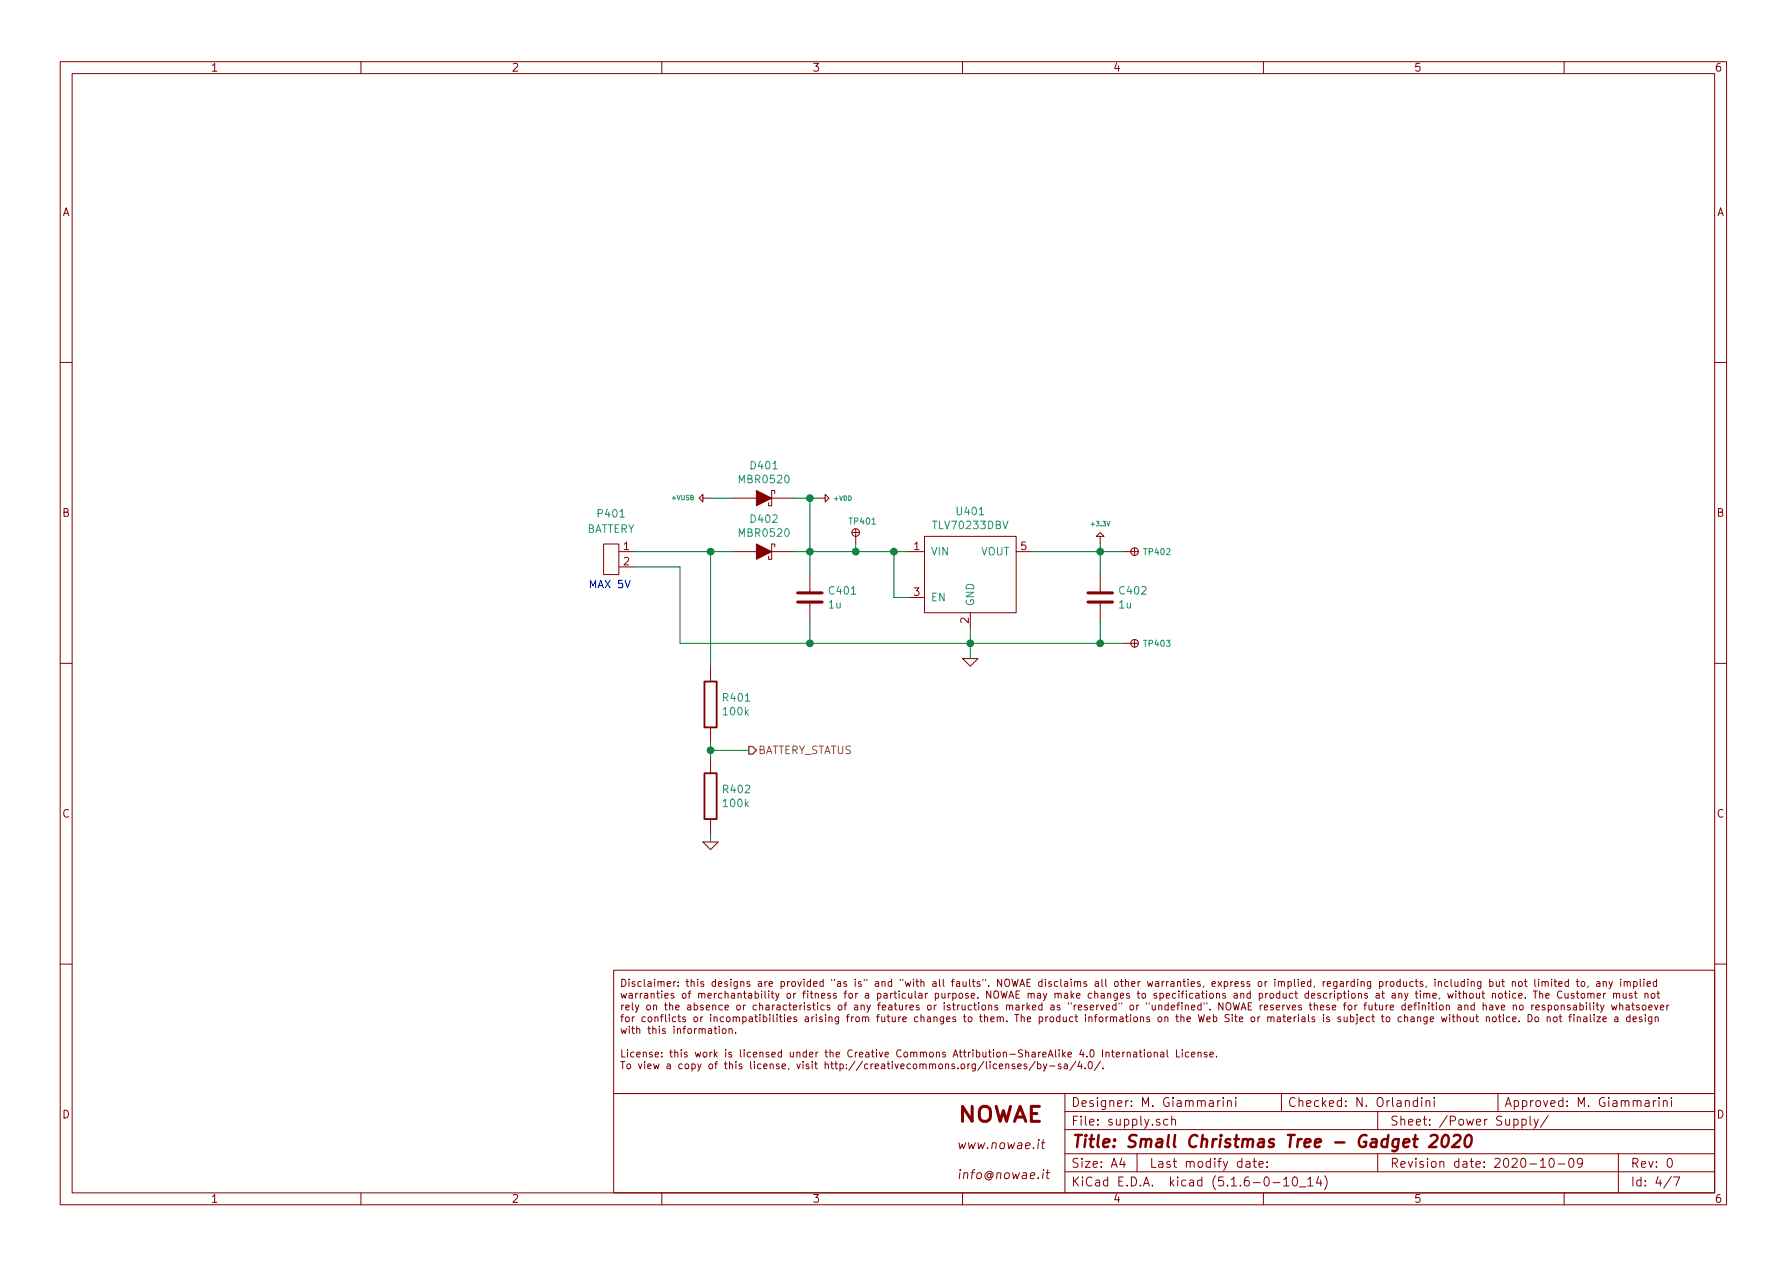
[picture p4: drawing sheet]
<svg xmlns="http://www.w3.org/2000/svg" width="297mm" height="210mm" viewBox="0 0 297 210" stroke-linecap="round" stroke-linejoin="round" font-family="sans-serif">
<defs><g id="words">
<text font-size="3.5" fill="#840000" x="159" y="186.5">NOWAE</text>
<text font-size="2.8" fill="#840000" x="178" y="190.7">Title: Small Christmas Tree - Gadget 2020</text>
<g font-size="2.1" fill="#840000">
<text x="178" y="184">Designer: M. Giammarini</text>
<text x="214" y="184">Checked: N. Orlandini</text>
<text x="250" y="184">Approved: M. Giammarini</text>
<text x="159" y="191">www.nowae.it</text>
<text x="178" y="187.1">File: supply.sch</text>
<text x="231" y="187.1">Sheet: /Power Supply/</text>
<text x="159" y="196">info@nowae.it</text>
<text x="178" y="197.2">KiCad E.D.A. kicad (5.1.6-0-10_14)</text>
<text x="178" y="194.1">Size: A4</text>
<text x="191" y="194.1">Last modify date:</text>
<text x="231" y="194.1">Revision date: 2020-10-09</text>
<text x="271" y="194.1">Rev: 0</text>
<text x="271" y="197.2">Id: 4/7</text>
</g>
<g font-size="1.8" fill="#840000">
<text x="35" y="11.9">1</text>
<text x="85" y="11.9">2</text>
<text x="135" y="11.9">3</text>
<text x="185" y="11.9">4</text>
<text x="235" y="11.9">5</text>
<text x="285" y="11.9">6</text>
<text x="10.4" y="35.9">A</text>
<text x="285.4" y="35.9">A</text>
<text x="10.4" y="85.9">B</text>
<text x="285.4" y="85.9">B</text>
<text x="103.7" y="91.4">1</text>
<text x="103.7" y="94">2</text>
<text x="151.9" y="91.4">1</text>
<text x="169.7" y="91.4">5</text>
<text x="151.9" y="99.1">3</text>
<text x="161" y="103.6" transform="rotate(-90 161 103.6)">2</text>
<text x="10.4" y="135.9">C</text>
<text x="285.4" y="135.9">C</text>
<text x="10.4" y="185.9">D</text>
<text x="285.4" y="185.9">D</text>
<text x="35" y="199.9">1</text>
<text x="85" y="199.9">2</text>
<text x="135" y="199.9">3</text>
<text x="185" y="199.9">4</text>
<text x="235" y="199.9">5</text>
<text x="285" y="199.9">6</text>
</g>
<g font-size="1.8" fill="#008484">
<text x="123" y="80.3">MBR0520</text>
<text x="124.9" y="78">D401</text>
<text x="97.4" y="88.6">BATTERY</text>
<text x="99.5" y="86">P401</text>
<text x="123" y="89.2">MBR0520</text>
<text x="124.9" y="86.9">D402</text>
<text x="155.3" y="88">TLV70233DBV</text>
<text x="159.2" y="85.6">U401</text>
<text x="154.7" y="92.3">VIN</text>
<text x="163" y="92.3">VOUT</text>
<text x="137.8" y="101.1">1u</text>
<text x="137.9" y="98.8">C401</text>
<text x="154.7" y="99.9">EN</text>
<text x="161.9" y="100.8" transform="rotate(-90 161.9 100.8)">GND</text>
<text x="186" y="101.1">1u</text>
<text x="186.2" y="98.8">C402</text>
<text x="120.3" y="116.6">R401</text>
<text x="120.3" y="118.9">100k</text>
<text x="120.3" y="131.8">R402</text>
<text x="120.3" y="134.2">100k</text>
</g>
<text font-size="1.8" fill="#0000c2" x="97.8" y="97.8">MAX 5V</text>
<text font-size="1.8" fill="#848400" x="126" y="125.3">BATTERY_STATUS</text>
<g font-size="1.4" fill="#008484">
<text x="141.3" y="87.2">TP401</text>
<text x="190.3" y="92.2">TP402</text>
<text x="190.3" y="107.5">TP403</text>
</g>
<g font-size="1.1" fill="#008484">
<text x="111.7" y="83.1">+VUSB</text>
<text x="138.7" y="83.2">+VDD</text>
<text x="181.5" y="87.5">+3.3V</text>
</g>
</g></defs>
<g fill="none" stroke="#840000" stroke-width=".17">
<path d="M10 10.3h277v189.9h-277zM12 12.2h273v186.1h-273zM60 10.3v1.9M110 10.3v1.9M160 10.3v1.9M210 10.3v1.9M260 10.3v1.9M10 60.2h2M285 60.2h2M100.3 90.4h2.6v5.1h-2.6zM102.9 91.7h2.5M102.9 94.2h2.5"/>
<path d="M116.2 82.8l.6-.6v1.2zM116.8 82.8h1.3M121.9 91.7h3.8M121.9 82.8h3.8M128.3 91.7h3.8M128.3 82.8h3.8M128.8 90.9v-.5h-.5v2.6h-.5v-.5M128.8 82v-.5h-.5v2.6h-.5v-.5M134.6 95.5v3.2M134.6 99.9v3.2M135.9 82.8h1.3M137.2 82.2l.6 .6-.6 .6z"/>
<path d="M141.6 88.5h1.3M142.2 87.9v2.5M151.1 91.7h2.6M151.1 99.3h2.6M153.7 89.1h15.2v12.7h-15.2zM168.9 91.7h2.5M182.9 88.5l.6 .6h-1.3zM182.9 89.1v1.3M182.9 95.5v3.2M182.9 99.9v3.2M186.7 91.7h2.5M188.6 91.1v1.2"/>
<path d="M10 110.3h2M118.1 110.7v2.6M160 109.5h2.6l-1.3 1.2zM161.3 101.8v2.6M186.7 106.9h2.5M188.6 106.3v1.3M285 110.3h2M116.8 139.9h2.6l-1.3 1.3zM118.1 120.9v2.5M118.1 126v2.5M118.1 136.1v2.6M10 160.2h2"/>
<path d="M102 161.3h183v20.5h-183zM103.2 169h.4M103.2 176.4h.7M103.2 165.1l.3 .8 .2-.6 .2 .6 .2-.8M103.2 171l.3 .8 .2-.6 .2 .6 .2-.8M103.4 162.8a.6 .6 0 0 1 .6 .6 .6 .6 0 0 1-.6 .6zM103.4 174.5v1.2h.5M103.4 167.1v.8M103.5 176.4v1.2M103.6 168.6l-.2 .2v1M103.7 167.1l-.3 .2M104 167.5l.6-.1-.1-.3h-.3l-.2 .1 .1 .6h.4"/>
<path d="M104 169.1l.2-.1 .3 .1 .1 .5-.1 .2h-.3l-.2-.2zM104.3 174.5v.1M104.3 176.9l.3-.1 .2 .3v.3l-.2 .2h-.3l-.1-.2v-.3zM104.3 174.9v.8M104.5 162.8v.1M104.5 163.1v.9M104.6 165.2h.5v.7M104.6 170.6v.1M104.6 171v.8M105 171h.5M105.1 165.4h-.4l-.2 .2 .2 .3h.4M105.1 166.7v1l.2 .2"/>
<path d="M105.1 169v.8M105.2 170.6v1l.3 .2M105.4 174.9h-.3l-.3 .2 .1 .5h.5M105.5 169l-.4 .2M105.5 163.2a.26 .26 0 0 0-.3-.1 .26 .26 0 0 0-.1 .3l.5 .3-.2 .3-.3-.1M105.6 167.1l.3 .8M105.7 165.1v.8M105.8 171.1l.2-.1h.3v.8M105.8 175.3l.6-.1-.2-.3h-.3l-.1 .6 .2 .2 .3-.1M105.8 170.6v1.2M106 165.1l-.3 .2M106.1 176.8l.3 .8 .3-.8"/>
<path d="M106.2 167.1l-.4 1-.2 .1M106.4 165.1v.8M106.6 163.2l-.4-.1-.2 .3 .1 .5h.5M106.8 165.1l-.4 .2M106.9 175l.2-.1h.3v.8M106.9 174.9v.8M107.1 162.8v1l.2 .2M107.2 165.2h.4l.1 .7M107.2 176.4v.1M107.2 176.8v.8M107.3 169.1l-.4-.1-.2 .2 .1 .6h.5M107.5 167.2l.4-.1 .2 .2-.1 .5-.3 .1-.2-.2z"/>
<path d="M107.7 165.4h-.4l-.2 .2 .2 .3h.4M107.7 177.2l.5-.1v-.2l-.4-.1-.1 .2v.6h.5M107.7 171h.4M107.7 163.2h.5v.8M107.8 169.1l.3-.1 .3 .2-.2 .6h-.3l-.1-.1zM107.8 170.6v1l.3 .2M108.2 163.4l-.5 .1v.2v.2h.5M108.2 165.2l.2-.1 .3 .1v.7M108.2 165.1v.8M108.4 174.9a.26 .26 0 0 0-.3 0 .26 .26 0 0 0-.2 .2l.6 .4-.2 .2-.4-.1M108.5 171.1l.2-.1h.3v.8M108.5 170.6v1.2"/>
<path d="M108.6 167.2l.1-.1a.27 .27 0 0 1 .4 .1v.7M108.6 176.8l.3 .8 .2-.5 .2 .5 .3-.8M108.6 167.1v.8M108.8 162.8v.1M108.8 163.1v.9M108.9 169.1a.27 .27 0 0 1 .5 .1v.6M108.9 169v.8M108.9 175.3l.6-.1-.2-.3h-.3l-.1 .6 .2 .2 .3-.1M109.1 165.1h.5M109.3 164.7v1l.3 .2M109.4 163.3v-.1a.27 .27 0 0 1 .5 .1v.7M109.4 163.1v.9"/>
<path d="M109.6 170.6v.1M109.6 171v.8M109.8 169h.4M109.9 163.3l.2-.2 .2 .1 .1 .8M110 164.7v.1M110 175.6v.1M110 174.9v.2M110 165.1v.8M110.2 168.6l-.3 .2v1M110.4 167.1h.5M110.5 165.5l.6-.1-.1-.2-.3-.1-.2 .2 .1 .6h.4M110.6 171a.26 .26 0 0 0-.3 0 .26 .26 0 0 0-.2 .2l.5 .3-.2 .3-.3-.1"/>
<path d="M110.6 166.7v1l.3 .2M110.6 168.6v1l.2 .2M110.9 163.5l.6-.1-.1-.2-.3-.1-.2 .2 .1 .6h.4M110.9 176.9l.4-.1 .1 .2v.6M111.3 168.6v.1M111.3 169v.8M111.3 167.2l.1-.1a.27 .27 0 0 1 .4 .1v.7M111.3 166.7v1.2M111.3 174.9h.5M111.4 177.1l-.4 .1-.2 .2 .2 .2h.4M111.5 174.5v1l.3 .2M112 165.2a.26 .26 0 0 0-.3-.1 .26 .26 0 0 0-.2 .2l.5 .4-.1 .2h-.4"/>
<path d="M112 163.1v.9M112 170.6v.1M112 171v.8M112.2 175l.1-.1h.3l.1 .8M112.2 174.5v1.2M112.3 163.1l-.3 .3M112.3 167.5l.6-.1-.2-.3h-.2l-.2 .1v.5l.2 .2 .3-.1M112.3 169.1l-.3-.1-.2 .2 .1 .6h.4M112.6 171.1l.4-.1 .1 .1v.7M112.6 171v.8M112.7 169h.4M112.7 163.8v.2"/>
<path d="M112.7 163.2v.1M112.8 168.6v1l.3 .2M113.2 174.5v.1M113.2 174.9v.8M113.4 176.9l-.3-.1-.3 .3 .2 .5h.4M113.5 165.2l.1-.1 .4 .1v.5l-.1 .2h-.4l-.1-.2zM113.5 171h.5M113.9 169.1l-.3-.1-.1 .2v.2l.4 .1v.3h-.4M113.9 177l.2-.2 .3 .2 .1 .4-.1 .2h-.4l-.1-.2zM114 170.6l-.3 .1v1.1M114 163.1h.5M114.2 162.8v1l.3 .2"/>
<path d="M114.2 174.9h-.3l-.2 .2 .1 .1 .4 .1v.3h-.5M114.3 167.1h.5v.8M114.4 171.1l.2-.1 .3 .1v.4l-.1 .2h-.4l-.1-.2zM114.4 165.1h.4M114.8 164.7l-.2 .2v1M114.8 167.4h-.4l-.2 .2 .2 .3 .4-.1M114.9 163.3v-.1a.27 .27 0 0 1 .5 .1v.7M114.9 162.8v1.2M115 176.9l.3-.1 .3 .3-.2 .5h-.4M115 176.8v1.2M115.4 167.1h.3l.3 .2-.2 .5h-.4M115.4 169.1l.3-.1 .3 .2-.2 .6h-.4l-.1-.2z"/>
<path d="M115.4 166.7v1.2M115.4 171v.8M115.6 174.9l.2 .8 .2-.6 .3 .6 .2-.8M115.8 171l-.4 .2M116 162.8v.1M116 163.1v.9M116 176.8l.3 .8M116.1 165.2l.2-.1 .3 .1v.7M116.1 165.1v.8M116.2 171.1l.3-.1 .2 .1v.7M116.2 171v.8M116.5 169v.8"/>
<path d="M116.5 176.8l-.4 1.1-.1 .1M116.6 165.3l.2-.2 .3 .1 .1 .7M116.7 171.1l.2-.1h.3v.8M116.8 169l-.3 .2M116.9 167.1h-.3l-.2 .1 .1 .2 .4 .1v.3h-.5M116.9 163.2l-.3-.1-.1 .2v.2l.4 .1v.3h-.4M116.9 175l.2-.1 .3 .1 .1 .5-.1 .1h-.4l-.1-.1zM117.4 167.5l.6-.1-.1-.3h-.3l-.2 .1v.6h.5M117.7 165.5l.5-.1v-.2l-.4-.1-.1 .2v.6h.5M117.8 171h.4l.1 .8M117.9 177l.2-.2 .3 .2 .1 .4-.1 .2h-.4l-.2-.2zM118 174.9v.8"/>
<path d="M118.1 168.6v.1M118.1 169v.8M118.3 171.3l-.5 .1-.1 .1 .1 .2h.5M118.4 174.9l-.4 .2M118.5 167.2v-.1a.27 .27 0 0 1 .5 .1v.7M118.5 167.1v.8M118.7 169.1a.27 .27 0 0 1 .5 .1v.6M118.7 169v.8M118.7 171h.5M118.7 165.1v.8M118.7 174.5v1.2M118.8 176.8h.5"/>
<path d="M118.9 170.6v1l.3 .2M118.9 175.2l.3 .5M118.9 163.2l-.3-.1-.2 .3 .1 .5h.4M118.9 162.8v1.2M119.1 165.1l-.4 .2M119.2 174.9l-.5 .4M119.3 176.4l-.3 .2v1M119.4 163.5l.6-.1-.2-.3-.3 .1-.1 .6 .2 .2 .3-.1M119.6 170.6v.1M119.6 171v.8M120 165.2l-.3-.1-.3 .2 .2 .6h.4M120.1 167.1h-.4l-.2 .2 .1 .5h.5"/>
<path d="M120.2 171h.2l.2 .1 .1 .4-.1 .2-.3 .1-.2-.2v-.4zM120.3 169.1l-.4-.1-.2 .2 .1 .6h.5M120.4 176.8h.5M120.5 165.2l.2-.1 .3 .1v.7M120.5 167.5l.6-.1-.1-.3h-.3l-.2 .1 .1 .6h.4M120.5 164.7v1.2M120.6 176.4v1.1l.3 .1M120.6 174.5v.1M120.6 174.9v.8M120.8 169.1l.2-.1 .3 .1 .1 .5-.1 .2h-.4l-.1-.2zM120.9 163.2l-.3-.1-.2 .2 .1 .2 .4 .1v.3h-.5M121.2 171.1l.2-.1h.2l.1 .8"/>
<path d="M121.2 171v.8M121.3 177l.1-.2 .3 .1 .1 .7M121.3 176.4v1.2M121.5 162.8v.1M121.5 163.1v.9M121.6 165.2h.4l.1 .7M121.6 174.9h-.3l-.2 .2 .1 .1 .4 .1v.3h-.5M121.9 169.1l.1-.1 .3 .1 .1 .7M121.9 169v.8M122.1 165.4l-.5 .1-.1 .1 .1 .3h.5M122.3 171.6v.2M122.3 176.4v.1"/>
<path d="M122.3 176.8v.8M122.4 169.2l.2-.2 .2 .1 .1 .7M122.5 167.2l.2-.1 .3 .1 .1 .4-.1 .2h-.4l-.1-.2zM122.6 163.1l-.1 1.1-.5 .1M122.6 163.2l-.4-.1-.2 .3 .1 .5h.5M122.7 165.2l.1-.1 .3 .1 .1 .7M122.7 165.1v.8M123.1 174.5v1l.1 .2M123.1 163.3l.4-.2 .1 .2v.7M123.1 163.1v.9M123.3 176.9l-.3-.1-.2 .2 .1 .2 .4 .1v.3h-.5M123.5 169.1l.3-.1 .2 .2-.1 .6h-.4"/>
<path d="M123.5 169v1.2M123.6 165.1h.4M123.6 167.1v.8M123.7 174.5v.1M123.7 174.9v.8M123.7 164.7v1l.3 .2M123.9 167.1l-.3 .2M124.4 165.2h.5v.7M124.6 169.1l.3-.1 .2 .2v.6M124.6 163.2a.26 .26 0 0 0-.3-.1 .26 .26 0 0 0-.1 .3l.5 .3-.2 .3-.3-.1M124.8 174.9h-.4l-.2 .2 .1 .5h.5M124.8 176.4v1.1l.1 .1"/>
<path d="M124.9 165.4l-.5 .1v.1v.3h.5M125.1 169.3l-.4 .1-.2 .1 .2 .3h.4M125.2 175.3l.6-.1v-.3h-.4l-.2 .2 .1 .5h.5M125.4 176.4v.1M125.4 176.8v.8M125.5 169h.4M125.5 165.2l.4-.1 .2 .2-.1 .6h-.5M125.5 164.7v1.2M125.6 168.6v1l.3 .2M125.8 167.1h-.4l-.2 .2 .1 .5h.5M126.1 163.2h.4l.1 .8M126.3 167.2l.1-.1h.3l.1 .8"/>
<path d="M126.3 166.7v1.2M126.3 168.6v.1M126.3 175l.1-.1a.27 .27 0 0 1 .4 .2v.6M126.3 169v.8M126.3 174.9v.8M126.5 176.9l-.4-.1-.2 .3 .1 .5h.5M126.6 163.4l-.4 .1-.2 .2 .2 .3 .4-.1M126.6 164.7v.1M126.6 165.1v.8M126.9 169.1l.3-.1 .3 .2-.2 .6h-.4M126.9 168.6v1.2M126.9 177.2l.6-.1v-.2l-.4-.1-.2 .2 .1 .6h.5"/>
<path d="M127.2 164.7v1l.1 .2M127.2 163.1v.9M127.3 167.1h.5v.8M127.5 163.1l-.3 .3M127.8 164.7v.1M127.8 174.9h-.3l-.2 .2 .1 .1 .4 .1v.3h-.5M127.8 165.1v.8M127.8 163.5l.6-.1-.2-.3h-.2l-.2 .2v.5l.2 .2 .3-.1M127.8 167.4l-.5 .1v.1v.2h.5M128 168.6v.1M128 169v.8M128 177l.1-.1a.27 .27 0 0 1 .4 .1v.6"/>
<path d="M128 176.8v.8M128.2 165.1h.5M128.3 175.3l.6-.1-.2-.3h-.4v.6l.2 .2 .3-.1M128.3 164.7v1l.4 .2M128.4 167.1v.8M128.5 168.6v1l.2 .2M128.8 167.1l-.4 .2M128.9 165.1l.3 .8M129.2 167.1h.4l.1 .8M129.2 168.6v.1M129.2 169v.8M129.5 165.1l-.4 1.1-.2 .1"/>
<path d="M129.5 176.9l-.3-.1-.2 .2 .1 .2 .4 .1v.3h-.5M129.5 169h.5M129.7 167.4h-.4l-.2 .2 .2 .3 .4-.1M129.7 168.6v1l.3 .2M129.8 163.2l.4-.1 .2 .3-.1 .5h-.5M129.8 163.1v1.2M129.9 174.9h-.4l-.2 .2 .1 .5h.5M129.9 174.5v1.2M130 177.2l.6-.1-.1-.2-.3-.1-.2 .2 .1 .6h.4M130.4 168.6v.1M130.4 169v.8M130.7 167.1h-.3l-.2 .2 .1 .5h.4"/>
<path d="M130.9 165.2l.1-.1 .4 .1v.5l-.1 .2h-.4l-.1-.2zM130.9 169.4l.6-.1-.2-.3-.3 .1-.1 .5 .2 .2h.3M130.9 163.1v.9M131.1 167.1h.4M131.1 177.6l-.1 .2M131.3 163.1l-.4 .3M131.3 166.7v1l.2 .2M131.4 174.9v.7l.3 .1 .2-.1M131.6 163.3l.4-.2 .2 .3-.1 .5-.3 .1-.2-.2zM131.9 167.5l.6-.1-.2-.3h-.4v.6l.2 .2 .3-.1M131.9 174.9v.8M131.9 165.1v.8"/>
<path d="M132.3 165.1l-.4 .2M132.4 169.1l-.3-.1-.2 .2 .1 .2 .4 .1v.3h-.5M132.5 175l.1-.1h.3l.1 .8M132.5 176.8l.2 .8 .3-.8M132.5 174.9v.8M132.6 163.1l.3 .9 .3-.9M133 167.1v.8M133.3 167.1l-.3 .2M133.4 165.1h.5M133.5 176.4v.1M133.5 176.8v.8M133.7 162.8v.1"/>
<path d="M133.7 163.1v.9M133.7 166.7v.1M133.7 167.1v.8M133.9 164.7l-.3 .2v1M133.9 169.1l.3-.1 .2 .2v.6M134 174.9h-.3l-.2 .2 .1 .5h.4M134 174.5v1.2M134.3 164.7v.1M134.3 165.1v.8M134.4 169.3l-.4 .1-.2 .1 .2 .3h.4M134.4 176.9a.26 .26 0 0 0-.2-.1 .26 .26 0 0 0-.2 .3l.5 .3-.2 .2h-.3M134.5 175.3l.6-.1v-.3h-.4l-.2 .2 .1 .5h.5"/>
<path d="M134.7 167.1a.26 .26 0 0 0-.3 0 .26 .26 0 0 0-.2 .2l.5 .3-.2 .3-.3-.1M134.7 165.1h.4M134.7 163.2l-.3-.1-.2 .3 .1 .5h.4M134.7 162.8v1.2M134.8 164.7v1l.3 .2M135 169v.8M135 176.4v.1M135 176.8v.8M135.1 167.1h.4M135.2 163.5l.6-.1-.2-.3h-.2l-.2 .2v.5l.2 .2 .3-.1M135.2 166.7v1l.3 .2M135.3 169l-.3 .2"/>
<path d="M135.4 176.8h.5M135.5 165.2l.2-.1 .3 .1v.7M135.5 165.1v.8M135.6 176.4v1.1l.3 .1M135.6 174.9v.8M135.7 168.6v.1M135.7 169v.8M135.9 166.7v.1M135.9 167.1v.8M136 174.9l-.4 .2M136.6 165.5l.5-.1v-.2l-.4-.1-.1 .2v.6h.5M136.7 169.1l-.3-.1-.2 .2 .1 .2 .4 .1v.3h-.5"/>
<path d="M136.8 163.2l-.3-.1-.2 .3 .1 .5h.4M136.8 162.8v1.2M137 167.1h-.3l-.3 .2 .2 .5h.4M137.1 174.9h.5M137.2 177l.1-.2 .3 .1 .1 .7M137.2 176.4v1.2M137.2 168.6v.1M137.2 169v.8M137.3 174.5v1l.3 .2M137.8 169.1a.27 .27 0 0 1 .5 .1v.6M137.8 169v.8M137.9 167.1h-.3l-.1 .1v.2l.4 .1v.3h-.4"/>
<path d="M138 175l.1-.1h.3l.1 .8M138 174.5v1.2M138 165.2a.26 .26 0 0 0-.3-.1 .26 .26 0 0 0-.1 .2l.5 .4-.2 .2h-.3M138.1 176.8h.4M138.3 176.4v1.1l.2 .1M138.3 162.8v.2M138.7 162.8v.2M138.8 176.8h.4M138.9 176.4v1.1l.3 .1M139 165.2l-.3-.1-.2 .2 .1 .1 .4 .2v.3h-.5M139 175.3l.5-.1-.1-.3h-.4v.6l.2 .2 .3-.1M139.2 163.2h.5v.8"/>
<path d="M139.4 167.2l.1-.1 .4 .1 .1 .4-.1 .2h-.5l-.1-.2zM139.4 169v1l-.2 .2-.3-.1M139.4 169.1l-.4-.1-.2 .2 .1 .6h.5M139.6 176.9l.4-.1 .2 .3-.1 .5h-.5M139.6 176.8v1.2M139.7 163.4l-.4 .1-.1 .2 .1 .3 .4-.1M140.3 165.1h.4M140.3 167.1h.4M140.7 163.2l-.3-.1-.2 .2 .1 .2 .4 .1v.3h-.5M140.7 177.5v.1M140.7 176.9v.1M140.7 169h.4"/>
<path d="M140.7 164.7l-.2 .2v1M140.7 166.7l-.2 .1v1.1M141.1 165.2l.2-.1 .4 .1v.5l-.1 .2h-.4l-.1-.2zM141.1 168.6l-.2 .2v1M141.6 169v.8M141.7 174.6a.57 .57 0 0 0-.8 .4 .57 .57 0 0 0 .5 .7l.3-.1M141.9 169l-.3 .2M142.1 167.1h.4l.1 .8M142.1 176.4l-1 1.5M142.2 162.8v.1M142.2 163.1v.9M142.2 174.9v.8"/>
<path d="M142.2 165.1v.8M142.3 169.1l.2-.1 .3 .1v.5l-.1 .2h-.4l-.1-.2zM142.5 174.9l-.3 .2M142.6 165.1l-.4 .2M142.6 167.4h-.4l-.2 .2 .2 .3 .4-.1M142.8 175.3l.6-.1-.1-.3h-.4l-.1 .6 .2 .2 .4-.1M143.1 163.2l-.3-.1-.1 .2v.2l.4 .1v.3h-.4M143.1 167.2l.2-.1h.3l.1 .8M143.1 167.1v.8M143.4 169.1l.1-.1 .3 .1 .1 .7M143.4 169v.8M143.4 176.4l-1.1 1.5"/>
<path d="M143.7 162.8v.2M143.9 165.2l.3-.1 .2 .2v.6M143.9 169.2l.1-.2 .3 .1 .1 .7M143.9 174.9h.5v.8M144.1 162.8v.2M144.1 167.1l.3 .8M144.3 176.9l-.4-.1-.2 .3 .1 .5h.5M144.4 165.4h-.4l-.2 .2 .2 .3h.4M144.4 175.2h-.4l-.1 .2 .1 .3 .4-.1M144.7 167.1l-.4 1-.2 .1M144.8 176.8v.8M144.9 174.9h.4"/>
<path d="M145 174.5v1l.3 .2M145.1 176.8l-.3 .3M145.5 177.2l.5-.1-.1-.3-.4 .1v.6l.1 .1h.4M145.5 163.2l.4-.1 .1 .2v.7M145.7 174.5v.1M145.7 169h.5M145.7 174.9v.8M145.9 165.2l.3-.1 .2 .2-.1 .6h-.4M145.9 165.1v1.2M145.9 167.1h.4M146 163.4l-.4 .1-.1 .2 .1 .3 .4-.1M146.2 168.6l-.3 .2v1"/>
<path d="M146.2 174.9l.2 .8 .3-.8M146.3 166.7l-.3 .1v1.1M146.6 169v.8h.3l.2-.1M146.6 176.9h.4l.1 .7M146.6 163.3l.1-.1a.27 .27 0 0 1 .4 .1v.7M146.6 163.1v.9M146.7 167.5l.5-.1-.1-.3h-.4v.6l.1 .2 .4-.1M146.9 165.2h.5v.7M147.1 177.1l-.4 .1-.2 .2 .2 .2h.4M147.1 169v.8M147.1 175.3l.6-.1-.2-.3h-.3l-.1 .6 .2 .2 .3-.1M147.4 165.4l-.5 .1v.1v.3h.5"/>
<path d="M147.4 169h.5M147.4 176.8h.5M147.6 168.6v1l.3 .2M147.6 176.4v1.1l.3 .1M147.8 167.1h.4l.1 .8M148 165.1v.8M148.2 163.2l-.3-.1-.3 .3 .2 .5h.4M148.2 162.8v1.2M148.3 167.4h-.4l-.2 .2 .2 .3 .4-.1M148.3 169l.1 .8h.2l.2-.1M148.3 176.4v.1M148.3 176.8v.8"/>
<path d="M148.4 165.1l-.4 .2M148.6 165.1h.4M148.6 167.1h.5M148.8 164.7v1l.2 .2M148.8 176.8l.2 .8 .3-.8M148.8 166.7v1l.3 .2M148.8 169v.8M149.4 169v.8M149.5 164.7v.1M149.5 165.1v.8M149.5 167.1l.1 .7 .2 .1 .2-.2M149.6 162.8v.2"/>
<path d="M149.7 169l-.3 .2M149.7 177.2l.6-.1-.2-.3-.3 .1-.1 .6 .2 .1h.3M149.8 174.6a.57 .57 0 0 0-.8 .4 .57 .57 0 0 0 .6 .7l.2-.1M150 167.1v.8M150.1 169.4l.5-.1v-.2l-.4-.1-.1 .2v.6h.5M150.1 162.8v.2M150.3 175l.2-.1 .3 .1 .1 .5-.2 .1-.2 .1-.2-.1zM150.5 163.1l.2 .9 .2-.6 .3 .6 .2-.9M150.5 165.2l-.3-.1-.2 .2 .1 .6h.4M150.6 167.1v.8M150.9 167.1l-.3 .2M151 165.1l.1 .8h.3l.2-.1"/>
<path d="M151.3 167.5l.5-.1v-.3h-.4l-.1 .1v.6h.5M151.3 176.9l-.3-.1-.3 .3 .2 .5h.4M151.4 175v-.1a.27 .27 0 0 1 .5 .2v.6M151.4 174.9v.8M151.6 165.1v.8M151.8 162.8v.1M151.8 177l.2-.2 .3 .2 .1 .4-.1 .2h-.4l-.1-.2zM151.8 163.1v.9M151.9 175.1a.27 .27 0 0 1 .2-.2 .27 .27 0 0 1 .3 .2v.6M152.1 164.7v1l.2 .2M152.2 163.1h.5M152.4 162.8v1l.3 .2"/>
<path d="M152.6 169.1l-.4-.1-.2 .2 .1 .6h.5M152.8 165.2h.4l.1 .7M152.8 167.1h-.3l-.2 .1v.2l.5 .1v.3h-.5M152.9 177l.2-.2 .3 .1v.7M152.9 176.8v.8M153 175l.3-.1 .2 .2v.6M153 174.9v.8M153.1 163.3v-.1a.27 .27 0 0 1 .5 .1v.7M153.1 169.1a.27 .27 0 0 1 .5 .1v.6M153.1 162.8v1.2M153.1 168.6v1.2M153.3 165.4h-.4l-.2 .2 .2 .3h.4"/>
<path d="M153.4 177l.2-.2 .3 .1v.7M153.5 175.1l.1-.2h.3l.1 .8M153.8 165.1v.8M154.2 165.1l-.4 .2M154.2 169.1l.3-.1 .2 .2v.6M154.2 167.2l.2-.1 .3 .1 .1 .4-.1 .2h-.4l-.1-.2zM154.5 177l.1-.1a.27 .27 0 0 1 .4 .1v.6M154.5 176.8v.8M154.6 175l.3-.1 .2 .2-.1 .5h-.4l-.1-.1zM154.7 169.3l-.4 .1-.2 .1 .2 .3h.4M155 177l.2-.2 .3 .1v.7M155.1 163.2l.3-.1 .2 .2v.7"/>
<path d="M155.2 169.1l.2-.1 .3 .1 .1 .7M155.2 169v.8M155.3 167.1v.8M155.5 165.2l.3-.1 .2 .2-.1 .6h-.4M155.5 165.1v1.2M155.6 163.4l-.4 .1-.2 .2 .2 .3 .4-.1M155.7 167.1l-.4 .2M155.7 175l.1-.1h.3l.1 .8M155.7 174.9v.8M156.1 177l.2-.2 .3 .2 .1 .4-.1 .2h-.4l-.2-.2zM156.2 162.8v1l.1 .2M156.6 165.1v.8h.3l.2-.1"/>
<path d="M156.8 162.8v1l.1 .2M156.8 169v1.1h-.5M156.8 169.1l-.3-.1-.2 .2 .1 .6h.4M156.9 166.7v.1M156.9 167.1v.8M157.1 165.1v.8M157.1 174.9a.26 .26 0 0 0-.3 0 .26 .26 0 0 0-.1 .2l.5 .4-.2 .2-.3-.1M157.2 177l.2-.2 .2 .1 .1 .7M157.2 176.8v.8M157.4 169.4l.5-.1-.1-.3-.4 .1v.5l.1 .2h.4M157.6 165.1v.8M157.9 167.1h-.3l-.1 .1v.2l.4 .1v.3h-.4"/>
<path d="M158 165.1l-.4 .2M158.1 163.1h.5M158.3 167.1h.5M158.4 165.2l.3-.1 .3 .2-.2 .6h-.4M158.4 165.1v1.2M158.4 175.7l.4-1.2 .4 1.2M158.5 166.7v1l.3 .2M158.5 175.3h.6M158.6 162.8l-.3 .1v1.1M158.6 176.9l-.2-.1-.2 .2 .1 .2 .3 .1v.3h-.4M158.8 169.1l-.3-.1-.1 .2v.2l.4 .1v.3h-.4M159 163.2h.5v.8"/>
<path d="M159.2 167.1v.8M159.2 177.5v.1M159.5 174.9h.4M159.5 163.4l-.4 .1-.1 .2 .1 .3 .4-.1M159.5 165.2l.3-.1 .2 .1v.5l-.1 .2h-.3l-.2-.2v-.4zM159.5 167.1l-.3 .2M159.6 174.5v1l.3 .2M159.8 177l.3-.2 .3 .3-.2 .5h-.4l-.1-.2zM159.9 167.1l.1 .7 .2 .1 .2-.2M160.1 163.1v.8l.3 .1 .2-.2M160.1 169h.5M160.1 174.9h.5"/>
<path d="M160.3 168.6v1l.3 .2M160.3 174.5v1l.3 .2M160.4 167.1v.8M160.6 163.1v.9M160.9 176.8v.8M160.9 165.2a.26 .26 0 0 0-.2-.1 .26 .26 0 0 0-.2 .2l.5 .4-.2 .2h-.3M161 169.1l.3-.1 .3 .2-.2 .6h-.4l-.1-.2zM161 174.9v.8M161.2 162.8v1l.1 .2M161.2 176.8l-.3 .3M161.3 174.9l-.3 .2M161.4 165.5l.6-.1-.2-.3-.3 .1-.1 .5 .2 .2h.4"/>
<path d="M161.5 167.1h-.3l-.3 .2 .1 .5h.5M161.6 163.1h.5M161.7 174.5v.1M161.7 174.9v.8M161.8 162.8v1l.3 .2M161.8 167.1h.5M162 166.7v1l.3 .2M162.1 176.8v1.1l-.5 .1M162.1 176.9l-.3-.1-.2 .3 .1 .5h.4M162.3 174.9h.3l.3 .2-.1 .5h-.5M162.3 174.5v1.2M162.5 165.8v.1"/>
<path d="M162.7 166.7v.1M162.7 167.1v.8M162.8 169h.5M162.9 163.2l-.3-.1-.2 .2 .1 .2 .4 .1v.3h-.5M163 168.6v1l.3 .2M163.3 167.2l.1-.1 .4 .1v.4l-.1 .2h-.4l-.1-.2zM163.4 174.9v.7l.3 .1 .2-.1M163.4 162.8v.2M163.6 176.4l-1.1 1.5M163.7 169.1l.1-.1 .3 .1 .1 .7M163.7 168.6v1.2M163.8 162.8v.2"/>
<path d="M163.9 174.9v.8M164 176.4v1.1l.1 .1M164.3 174.9h.4M164.3 163.8v.2M164.3 167.2l.2-.1h.3v.8M164.3 167.1v.8M164.5 174.5v1l.2 .2M164.6 176.4v.1M164.6 176.8v.8M164.7 164.7v1.2l-.7-1.2v1.2M164.7 169.4l.6-.1-.1-.2-.4-.1-.1 .2v.6h.5M165.2 174.5v.1"/>
<path d="M165.2 174.9v.8M165.3 164.9l.2-.2a.4 .4 0 0 1 .5 .4v.4a.4 .4 0 0 1-.3 .4 .4 .4 0 0 1-.4-.2zM165.7 176.9l-.4-.1-.2 .3 .1 .5h.5M165.7 175l.2-.1 .3 .1 .1 .5-.1 .1h-.4l-.1-.1zM165.8 169.1l.1-.1 .3 .1 .1 .7M165.8 169v.8M165.8 167.1h-.3l-.1 .1v.2l.4 .1v.3h-.4M166.1 177.2l.6-.1-.1-.2-.3-.1-.2 .2 .1 .6h.4M166.3 169.2l.1-.2 .3 .1 .1 .7M166.4 164.7l.3 1.2 .2-.9 .2 .9 .3-1.2M166.5 162.8v1.2l-.7-1.2v1.2M166.8 175l.2-.1h.2l.1 .8"/>
<path d="M166.8 174.9v.8M167.1 162.9l.2-.1h.3a.77 .77 0 0 1-.1 1.2l-.3-.1a.9 .9 0 0 1-.1-1zM167.2 177l.2-.2 .2 .1 .1 .7M167.2 176.8v.8M167.3 167.2l.3-.1 .2 .1v.7M167.3 167.1v.8M167.4 169.7v.1M167.7 165.9l.4-1.2 .4 1.2M167.8 167.2l.2-.1h.3v.8M167.8 165.6h.6M167.9 175.2h.9M168.2 162.8l.3 1.2 .2-.9 .2 .9 .3-1.2"/>
<path d="M168.7 176.9l-.3-.1-.2 .2 .1 .2 .4 .1v.3h-.5M168.7 168.6h.6M168.9 167.1h.4l.1 .8M168.9 165.3h.4M169 168.6v1.2M169.2 177.2l.5-.1v-.2l-.4-.1-.1 .2v.6h.5M169.4 167.4l-.5 .1-.1 .1 .1 .2h.5M169.5 164.7h-.6v1.2h.6M169.5 164l.4-1.2 .4 1.2M169.6 163.6h.6M169.7 169.1h.1a.27 .27 0 0 1 .5 .1v.6M169.7 168.6v1.2"/>
<path d="M170 174.5h-.5l-.2 .1v.3l.6 .3 .1 .3-.3 .2-.4-.1M170 167.1v.8M170.3 167.1l-.3 .2M170.5 175v-.1a.27 .27 0 0 1 .5 .2v.6M170.5 174.5v1.2M170.7 176.9l-.3-.1-.2 .2 .1 .2 .4 .1v.3h-.5M170.7 163.3h.4M170.7 166.7v1.2M170.8 169.4l.5-.1-.1-.3-.4 .1v.5l.1 .2h.4M170.8 167.4l.4 .5M170.9 165.2l.3-.1 .2 .2v.6M170.9 165.1v.8"/>
<path d="M171.2 167.1l-.5 .4M171.3 162.8h-.6v1.2h.6M171.4 165.3l.2-.2 .3 .1v.7M171.6 174.9h.3l.2 .2v.6M171.6 167.5l.6-.1-.1-.3h-.3l-.2 .1 .1 .6h.4M172.1 175.2h-.4l-.2 .2 .2 .3 .4-.1M172.1 176.4l-1.1 1.5M172.5 165.2h.4l.1 .7M172.5 176.9l.3-.1 .3 .3-.2 .5h-.4M172.5 176.4v1.2M172.6 174.9v.8M172.7 169.1l.4-.1 .2 .2-.1 .6h-.5"/>
<path d="M172.7 169v1.2M173 165.4l-.5 .1-.1 .1 .1 .3h.5M173 174.9l-.4 .2M173.2 163.2l-.3-.1-.3 .3 .1 .5h.5M173.2 167.1h-.3l-.3 .2 .1 .5h.5M173.2 162.8v1.2M173.2 166.7v1.2M173.3 175.3l.6-.1-.1-.3h-.3l-.2 .2 .1 .5h.4M173.4 165.1l.3 .8M173.4 176.8l.3 .8M173.8 162.8v.1M173.8 163.1v.9"/>
<path d="M173.8 169v.8M174 165.1l-.4 1.1-.2 .1M174 176.8l-.4 1.1-.2 .1M174.2 169l-.4 .2M174.2 175.7l.4-1.2 .4 1.2M174.3 175.3h.6M174.5 177.2h.9M174.6 169.1l.2-.1 .3 .1v.5l-.1 .2h-.4l-.1-.2zM174.7 167.1h.3l.2 .1v.7M174.8 163.2a.26 .26 0 0 0-.3-.1 .26 .26 0 0 0-.2 .3l.5 .3-.2 .3-.3-.1M175.2 167.4h-.4l-.2 .2 .2 .3 .4-.1M175.4 165.2l.1-.1 .3 .1 .1 .7"/>
<path d="M175.4 165.1v.8M175.4 174.5v1l.2 .2M175.8 163.2l-.3-.1-.2 .3 .1 .5h.4M175.9 165.3l.1-.2 .3 .1 .1 .7M176 174.5v.1M176 174.9v.8M176.2 167.1a.26 .26 0 0 0-.3 0 .26 .26 0 0 0-.2 .2l.5 .3-.2 .3-.3-.1M176.2 169.1l-.4-.1-.2 .2 .1 .6h.5M176.2 168.6v1.2M176.3 162.8v1l.2 .2M176.3 176.9l-.3-.1-.1 .2v.2l.4 .1v.3h-.4M176.6 174.5v1.2"/>
<path d="M176.7 169l.1 .8h.3l.1-.1M176.7 175.2l.4 .5M176.9 176.9h.5v.7M177 163.2h.4l.1 .8M177 165.2h.4l.1 .7M177.1 174.9l-.5 .4M177.2 169v.8M177.4 177.1l-.4 .1-.1 .2 .1 .2h.4M177.5 163.4l-.5 .1-.1 .2 .1 .2h.5M177.5 165.4l-.5 .1-.1 .1 .1 .3h.5M177.5 175.3l.6-.1v-.3h-.4l-.2 .2 .1 .5h.5M177.6 166.7v.2"/>
<path d="M178.1 162.8v.1M178.1 163.1v.9M178.1 164.7v1.2M178.1 166.7v.2M178.2 165.4l.3 .5M178.3 169.1l-.3-.1-.3 .2 .2 .6h.4M178.5 165.1l-.4 .5M178.6 167.1v.8M178.6 163.3l.1-.1a.27 .27 0 0 1 .4 .1v.7M178.6 163.1v.9M178.7 169h.4M178.8 168.6v1l.3 .2"/>
<path d="M178.8 176.4l-1 1.5M178.9 167.1l-.3 .2M178.9 165.5l.6-.1v-.2l-.4-.1-.2 .2 .1 .6h.5M179.1 163.3l.2-.2 .3 .1v.8M179.2 167.5l.6-.1v-.3h-.4l-.2 .1 .1 .6h.5M179.5 176.4l-.3 .8h.7M179.8 174.4l-.3 .9h.7M179.8 176.8v.8M180 174.9v.8M180.4 177.5v.1M180.4 168.6v.1M180.4 169v.8"/>
<path d="M180.6 163.2l-.3-.1-.2 .2 .1 .2 .4 .1v.3h-.5M180.7 175.6v.1M180.7 167.1a.26 .26 0 0 0-.3 0 .26 .26 0 0 0-.1 .2l.5 .3-.2 .3-.3-.1M181 169.1h.1a.27 .27 0 0 1 .4 .1v.6M181 176.5l.2-.1a.66 .66 0 0 1 .2 1.2h-.1a.66 .66 0 0 1-.3-1.1zM181 169v.8M181.2 167.5l.6-.1-.2-.3h-.3l-.1 .6 .2 .2 .3-.1M181.3 174.6l.2-.1a.63 .63 0 0 1 .4 .6 .63 .63 0 0 1-.4 .6l-.2-.1-.1-.4zM181.5 165.2l-.4-.1-.2 .2 .1 .6h.5M181.9 169h.5M182 165.2a.27 .27 0 0 1 .5 .1v.6M182 164.7v1.2"/>
<path d="M182.1 163.2l.3-.1 .2 .2v.7M182.3 167.1v.8M182.4 168.6l-.3 .2v1M182.6 163.4l-.4 .1-.2 .2 .2 .3 .4-.1M182.7 167.1l-.4 .2M182.8 169.1l.3-.1 .2 .2-.1 .6h-.3l-.1-.1zM182.9 167.1l.3 .8 .3-.8M182.9 176.4l-1 1.5M183.1 165.2l.3-.1 .2 .2v.6M183.2 162.8v1l.1 .2M183.3 174.5v1.2M183.3 177.5v.1"/>
<path d="M183.6 165.4h-.4l-.2 .2 .2 .3h.4M183.8 162.8v1l.1 .2M183.8 175l.1-.1a.27 .27 0 0 1 .5 .2v.6M183.8 169v.8M183.8 174.9v.8M183.9 167.5l.6-.1-.2-.3h-.4v.6l.2 .2 .3-.1M184.1 165.2h.1a.27 .27 0 0 1 .4 .1v.6M184.1 165.1v.8M184.2 169l-.4 .2M184.6 169.1a.27 .27 0 0 1 .5 .1v.6M184.6 169v.8M184.8 174.9h.4"/>
<path d="M184.9 174.5v1l.3 .2M185.1 169.2l.2-.2 .2 .1 .1 .7M185.3 163.3l.2-.2 .3 .2 .1 .4-.1 .2h-.4l-.1-.2zM185.5 167.1h-.4l-.2 .2 .1 .5h.5M185.5 166.7v1.2M185.5 175.3l.6-.1-.1-.3h-.4l-.1 .6 .2 .2 .4-.1M185.7 165.1v1l-.2 .2-.3-.1M185.7 165.2l-.3-.1-.3 .2 .2 .6h.4M186 166.7v.2M186.2 169.1h.4l.1 .7M186.2 165.5l.6-.1-.2-.3-.3 .1-.1 .5 .2 .2h.3M186.2 163.1h.5"/>
<path d="M186.4 162.8v1l.3 .2M186.5 166.7v.2M186.6 174.9v.8M186.7 169.3l-.4 .1-.2 .1 .2 .3h.4M187 174.9l-.4 .2M187.1 163.3l.1-.2 .3 .1 .1 .8M187.1 162.8v1.2M187.1 169h.4M187.2 168.6v1l.3 .2M187.4 175l.1-.1h.3l.1 .8M187.4 174.9v.8M187.7 165.2l-.3-.1-.2 .2 .1 .1 .4 .2v.3h-.5"/>
<path d="M187.9 167.2l.1-.1 .4 .1v.4l-.1 .2h-.4l-.1-.2zM187.9 168.6v.1M187.9 169v.8M188.1 163.5l.6-.1-.1-.2-.3-.1-.2 .2 .1 .6h.4M188.4 174.9h.5l.1 .8M188.5 169.1l.2-.1 .3 .1 .1 .5-.1 .2h-.3l-.2-.1zM189 175.2l-.6 .1v.1v.2h.6M189 167.1v.8M189 165.1h.5M189.2 164.7v1l.3 .2M189.2 163.1v.9M189.3 167.1l-.3 .2"/>
<path d="M189.4 174.9h.4M189.5 163.1l-.3 .3M189.5 174.5v1l.3 .2M189.6 169.1a.27 .27 0 0 1 .5 .1v.6M189.6 169v.8M189.9 165.2l.3-.1 .2 .1v.5l-.1 .2h-.3l-.1-.1-.1-.5zM190.2 174.5v.1M190.2 174.9v.8M190.6 166.7v.2M190.7 163.1l.3 .9 .2-.6 .2 .6 .2-.9M190.8 175l.2-.1 .3 .1v.5l-.1 .1h-.4l-.1-.1zM191 166.7v.2"/>
<path d="M191.1 169.1l-.3-.1-.2 .2 .1 .2 .4 .1v.3h-.5M191.5 167.1l.1 .7 .2 .1 .2-.2M191.8 175l.2-.1h.3l.1 .8M191.8 174.9v.8M192 167.1v.8M192.1 163.2l.3-.1 .2 .2v.7M192.3 165.2l-.3-.1-.2 .2v.1l.5 .2v.3h-.5M192.5 169.1l.4-.1 .2 .2-.1 .6h-.3l-.2-.1zM192.6 163.4l-.4 .1-.2 .2 .2 .3 .4-.1M192.6 167.2l.3-.1 .2 .1v.7M192.6 167.1v.8M192.8 165.2l.4-.1 .2 .2-.1 .6h-.5"/>
<path d="M192.8 165.1v1.2M192.9 174.9h.5v.8M193.2 163.1v.9M193.4 175.2h-.4l-.1 .2 .1 .3 .4-.1M193.5 163.1l-.3 .3M193.6 169.1h.1a.27 .27 0 0 1 .4 .1v.6M193.6 169v.8M193.9 165.5l.5-.1v-.2l-.4-.1-.1 .2v.6h.5M193.9 163.1v.9M194 174.5v1l.2 .2M194.2 167.1h-.3l-.3 .2 .1 .5h.5M194.2 166.7v1.2"/>
<path d="M194.2 163.1l-.3 .3M194.6 163.2h.5v.8M194.7 167.5l.6-.1-.2-.3h-.2l-.2 .1v.5l.2 .2 .3-.1M195.1 163.4l-.5 .1v.2v.2h.5M195.4 165.2l-.3-.1-.2 .2 .1 .6h.4M195.4 169h.5M195.6 174.5v1.2h.5M195.6 168.6v1l.3 .2M195.6 167.1h.5M195.7 163.3l.2-.2 .3 .1v.8M195.7 163.1v.9M196 164.7v.1"/>
<path d="M196 165.1v.8M196.1 166.7l-.3 .1v1.1M196.3 169.1a.27 .27 0 0 1 .5 .1v.6M196.3 168.6v1.2M196.3 165.1h.5M196.5 166.7v.1M196.5 167.1v.8M196.5 174.5v.1M196.5 174.9v.8M196.6 163.1h.5M196.8 162.8v1l.3 .2M196.8 164.7l-.3 .2v1"/>
<path d="M197 167.2l.2-.1h.3v.8M197 167.1v.8M197.2 164.7v.1M197.2 165.1v.8M197.3 169.4l.6-.1-.2-.3h-.2l-.2 .2v.4l.2 .2h.3M197.5 162.8v.1M197.5 163.1v.9M197.6 174.9h-.3l-.3 .2 .2 .5h.4M198 163.5l.6-.1-.2-.3-.4 .1v.6l.2 .2 .3-.1M198 167.5l.6-.1v-.3h-.4l-.2 .1 .1 .6h.5M198 175.3l.6-.1v-.3h-.4l-.2 .2 .1 .5h.5M198.3 165.2l-.4-.1-.2 .2 .1 .6h.5"/>
<path d="M198.8 165.2l.3-.1 .2 .2v.6M199.1 175l.1-.1a.27 .27 0 0 1 .4 .2v.6M199.1 174.9v.8M199.2 168.6l.3 1.2 .2-.8 .2 .8 .3-1.2M199.3 165.4h-.4l-.2 .2 .2 .3h.4M199.5 163.2l-.3-.1-.2 .2 .1 .2 .4 .1v.3h-.5M199.6 167.1h-.3l-.2 .2 .1 .5h.4M199.6 166.7v1.2M199.7 165.1h.5M199.9 164.7v1l.3 .2M200.1 163.9l-.1 .2M200.2 166.7v.2"/>
<path d="M200.6 164.7v.1M200.6 165.1v.8M200.6 169.4l.6-.1-.2-.3-.3 .1-.1 .5 .2 .2h.3M200.6 174.9h-.3l-.1 .2v.1l.4 .1v.3h-.4M200.6 166.7v.2M201.1 165.2l.4-.1 .2 .2-.1 .6h-.4l-.1-.2zM201.1 167.7v.2M201.1 175.3l.6-.1-.2-.3h-.3l-.1 .6 .2 .2 .3-.1M201.5 163.5l.5-.1v-.2l-.4-.1-.1 .2v.6h.5M201.7 169.1l.3-.1 .3 .2-.1 .6h-.5M201.7 168.6v1.2M202.2 165.2l.2-.1 .3 .1v.7"/>
<path d="M202.2 175.6v.1M202.2 165.1v.8M202.4 163.1l.6 .9M203 163.1l-.6 .9M203.3 166.7v1.2l-.7-1.2v1.2M203.5 163.2l.4-.1 .2 .3-.1 .5h-.5M203.5 163.1v1.2M203.7 165.2a.26 .26 0 0 0-.3-.1 .26 .26 0 0 0-.2 .2l.5 .4-.1 .2h-.4M203.9 166.8l.2-.1a.4 .4 0 0 1 .5 .4v.4a.4 .4 0 0 1-.3 .4 .4 .4 0 0 1-.4-.2zM204.3 168.7l-.4-.1-.2 .1v.4l.5 .2 .1 .3-.2 .2h-.5M204.6 163.1v.9M204.8 168.6v.1"/>
<path d="M204.8 169v.8M204.9 163.1l-.3 .3M205 166.7l.3 1.2 .2-.9 .2 .9 .3-1.2M205.2 165.2h.4l.1 .7M205.2 169h.5M205.3 163.5l.5-.1v-.2l-.4-.1-.1 .2v.6h.5M205.4 168.6v1l.3 .2M205.7 165.4l-.5 .1-.1 .1 .1 .3h.5M206 169.4l.6-.1-.1-.2-.3-.1-.2 .2 .1 .6h.4M206.2 165.2l.2-.1 .3 .1 .1 .7M206.2 165.1v.8M206.3 167.9l.4-1.2 .4 1.2"/>
<path d="M206.4 167.5h.6M206.8 163.2a.26 .26 0 0 0-.3-.1 .26 .26 0 0 0-.2 .3l.5 .3-.2 .3-.3-.1M207.5 167.2h.4M207.7 163.2a.26 .26 0 0 0-.3-.1 .26 .26 0 0 0-.1 .3l.5 .3-.2 .3-.3-.1M207.8 165.2l-.3-.1-.2 .2 .1 .6h.4M207.8 164.7v1.2M208 169.1l.2-.1 .3 .1 .1 .5-.1 .2h-.4l-.2-.2zM208.1 166.7h-.6v1.2h.6M209.1 169v.8M209.2 163.3l.2-.2 .3 .2 .1 .4-.1 .2h-.5l-.1-.2zM209.3 165.2l.4-.1 .2 .2-.1 .6h-.5M209.3 165.1v1.2"/>
<path d="M209.4 169l-.3 .2M209.5 167.1v.8M209.8 167.1l-.3 .2M210.2 167.5l.5-.1-.1-.3h-.4v.6l.1 .2 .4-.1M210.3 163.1v.9M210.4 165.1v.8M210.6 163.1l-.3 .3M210.7 165.1l-.3 .2M210.7 169.1l.2-.1 .3 .1 .1 .7M210.7 169v.8M211.1 165.2l.4-.1 .2 .2-.1 .6h-.4l-.1-.2zM211.3 169.2l.1-.2 .3 .1 .1 .7"/>
<path d="M211.6 167.1h-.2l-.2 .1 .1 .2 .3 .1v.3h-.4M211.9 162.8v.1M211.9 163.1v.9M212.1 167.5l.6-.1v-.3h-.4l-.2 .1 .1 .6h.5M212.3 169.1h.5v.7M212.5 163.3v-.1a.27 .27 0 0 1 .5 .1v.7M212.5 163.1v.9M212.7 165.2l-.3-.1-.3 .2 .2 .6h.4M212.7 164.7v1.2M212.8 169.3l-.5 .1v.1v.3h.5M213 163.3a.27 .27 0 0 1 .3-.2 .27 .27 0 0 1 .2 .2v.7M213.2 167.1v.8"/>
<path d="M213.2 169h.5M213.3 165.1v.8h.3l.2-.1M213.4 168.6v1l.3 .2M213.6 167.1l-.4 .2M213.8 165.1v.8M213.9 167.1l.2 .8 .3-.8M214 169.4l.6-.1-.2-.3h-.2l-.2 .2v.4l.2 .2h.3M214.1 163.2l.3-.1 .3 .3-.2 .5h-.4M214.1 163.1v1.2M214.8 167.5l.6-.1-.1-.3h-.3l-.2 .1 .1 .6h.4M214.9 165.2l-.4-.1-.2 .2 .1 .6h.5M215.1 169v.8"/>
<path d="M215.2 162.8v1l.1 .2M215.2 165.1h.5M215.4 164.7v1l.3 .2M215.4 169l-.3 .2M215.8 162.8v.1M215.8 163.1v.9M215.8 168.6v.1M215.8 169v.8M216.3 163.5l.6-.1-.1-.2-.3-.1-.2 .2 .1 .6h.4M216.3 167.1a.26 .26 0 0 0-.3 0 .26 .26 0 0 0-.2 .2l.6 .3-.2 .3-.4-.1M216.4 169.1h.5v.7M216.9 169.3l-.5 .1v.1v.3h.5"/>
<path d="M217.5 165.2l-.4-.1-.2 .2 .1 .6h.5M217.5 168.6v1l.2 .2M217.5 164.7v1.2M217.6 167.1h.5M217.8 166.7v1l.3 .2M217.9 163.2l-.3-.1-.3 .3 .1 .5h.5M217.9 162.8v1.2M218 165.5l.6-.1-.2-.3-.3 .1-.1 .5 .2 .2h.3M218.5 167.2v-.1a.27 .27 0 0 1 .5 .1v.7M218.5 166.7v1.2M218.5 163.9l-.1 .2M218.5 169.1l-.3-.1-.1 .2v.2l.4 .1v.3h-.4"/>
<path d="M219.5 165.2l-.3-.1-.2 .2 .1 .1 .4 .2v.3h-.5M219.5 167.5l.6-.1-.2-.3h-.4v.6l.2 .2 .3-.1M219.9 163.1v.9M220 168.6v.1M220 169v.8M220.3 163.1l-.4 .3M220.6 165.2l-.4-.1-.2 .2 .1 .6h.5M220.6 163.5l.6-.1-.2-.3-.3 .1-.1 .6 .2 .2 .3-.1M221 167.1h-.3l-.2 .1 .1 .2 .4 .1v.3h-.5M221 169.1l-.3-.1-.2 .2 .1 .2 .4 .1v.3h-.5M221.1 165.1v.8M221.4 165.1l-.3 .2"/>
<path d="M221.5 167.5l.5-.1v-.3h-.4l-.1 .1v.6h.5M221.8 164.7v.1M221.8 165.1v.8M222.2 163.1v1l-.2 .2h-.3M222.2 163.2l-.3-.1-.3 .3 .2 .5h.4M222.4 165.2l.3-.1 .3 .2-.2 .6h-.4M222.4 165.1v1.2M222.8 163.2h.4l.1 .8M222.8 169.1l-.2-.1-.2 .2 .1 .2 .3 .1v.3h-.4M223.3 163.4l-.4 .1-.2 .2 .2 .3 .4-.1M223.3 165.1h.4M223.3 167.1h.4"/>
<path d="M223.4 169l.1 .8h.2l.2-.1M223.5 164.7v1l.2 .2M223.7 166.7l-.2 .1v1.1M223.9 163.1v.9M223.9 169v.8M224.2 164.7v.1M224.2 167.2l.1-.1 .4 .1v.4l-.1 .2h-.4l-.1-.2zM224.2 165.1v.8M224.2 163.1l-.3 .3M224.5 169.1l.3-.1 .2 .2-.1 .6h-.4M224.5 168.6v1.2M224.7 165.2l.2-.1 .3 .1 .1 .5-.1 .2h-.4l-.1-.2z"/>
<path d="M225.1 163.2l-.3-.1-.3 .3 .2 .5h.4M225.1 162.8v1.2M225.2 167.1v.8M225.6 167.1l-.4 .2M225.6 169v1l-.3 .2M225.6 168.6v.1M225.7 162.8v.1M225.7 163.1v.9M225.8 165.2l.3-.1 .2 .2v.6M225.8 165.1v.8M226.1 169.4l.5-.1v-.2l-.4-.1-.1 .2v.6h.5M226.2 163.3l.2-.2 .3 .1 .1 .8"/>
<path d="M226.2 163.1v.9M226.7 167.1h.5M227.2 166.7l-.3 .1v1.1M227.3 165.2a.26 .26 0 0 0-.3-.1 .26 .26 0 0 0-.2 .2l.5 .4-.1 .2h-.4M227.6 167.1v.7l.3 .1 .2-.2M227.7 169.1l-.4-.1-.2 .2 .1 .6h.5M227.8 163.1v1.1l-.5 .1M227.8 163.2l-.3-.1-.2 .3 .1 .5h.4M228 169h.5M228.1 167.1v.8M228.2 168.6v1l.3 .2M228.5 167.1h.4"/>
<path d="M228.6 166.7v1l.3 .2M228.8 165.2h.4l.1 .7M229.3 165.4h-.4l-.2 .2 .2 .3h.4M229.3 163.2l.4-.1 .2 .3-.1 .5h-.5M229.3 167.1l.1 .7 .3 .1 .1-.2M229.3 163.1v1.2M229.6 169h.4M229.7 165.1h.4M229.8 168.6v1l.2 .2M229.8 164.7v1l.3 .2M229.8 167.1v.8M230.4 163.1v.9"/>
<path d="M230.4 167.1v.8M230.5 169.1l.1-.1 .4 .1v.5l-.1 .2h-.4l-.1-.2zM230.7 163.1l-.3 .3M230.7 167.1l-.3 .2M231.1 167.5l.5-.1v-.3h-.4l-.1 .1v.6h.5M231.1 163.3l.2-.2 .3 .2 .1 .4-.1 .2h-.4l-.1-.2zM231.4 165.2h.5v.7M231.9 165.4l-.5 .1v.1v.3h.5M232.5 165.2l.2-.1 .3 .1v.7M232.5 165.1v.8M232.7 163.2l-.3-.1-.2 .3 .1 .5h.4M232.7 162.8v1.2"/>
<path d="M233 169.1l-.4-.1-.2 .2 .1 .6h.5M233.3 163.1v.8l.3 .1 .2-.2M233.5 169.1l.1-.1 .3 .1 .1 .7M233.5 165.1l.3 .8M233.5 168.6v1.2M233.6 167.1h-.4l-.2 .2 .1 .5h.5M233.6 166.7v1.2M233.8 163.1v.9M234 165.1l-.4 1.1-.1 .1M234.1 167.5l.6-.1-.2-.3h-.2l-.2 .1v.5l.2 .2 .3-.1M234.5 169.1h.5l.1 .7M234.9 163.2l-.4-.1-.2 .3 .1 .5h.5"/>
<path d="M235 167.1h.5M235.1 169.3l-.6 .1v.1v.3h.6M235.2 163.1h.5M235.2 165.1h.5M235.4 162.8v1l.3 .2M235.4 164.7v1l.3 .2M235.5 166.7l-.3 .1v1.1M235.6 169.1l.2-.1 .3 .1v.7M235.6 169v.8M235.9 166.7v.1M235.9 167.1v.8M236.1 164.7v.1"/>
<path d="M236.1 165.1v.8M236.4 167.2l.2-.1h.3v.8M236.4 167.1v.8M236.5 163.2l-.3-.1-.2 .2 .1 .2 .4 .1v.3h-.5M236.7 165.2a.27 .27 0 0 1 .5 .1v.6M236.7 165.1v.8M237.1 163.9l-.1 .2M237.2 165.3l.1-.2 .3 .1 .1 .7M237.2 169v1.1h-.5M237.2 169.1l-.3-.1-.2 .2 .1 .6h.4M237.5 166.7v.1M237.5 167.1v.8"/>
<path d="M237.7 169.4l.6-.1v-.2l-.4-.1-.2 .2 .1 .6h.5M237.9 167.1h.5M238.1 166.7v1l.3 .2M238.2 165.5l.6-.1-.1-.2-.3-.1-.2 .2 .1 .6h.4M238.5 162.8v.1M238.5 163.1v.9M238.8 166.7v.1M238.8 167.1v.8M239.1 163.3l.2-.2 .2 .1 .1 .8M239.1 163.1v.9M239.3 165.9l-.1 .2M239.3 167.2l.4-.1 .2 .2-.1 .5h-.4l-.1-.2z"/>
<path d="M239.6 169l.2 .8 .3-.6 .2 .6 .2-.8M240.4 167.2l.2-.1h.3v.8M240.4 167.1v.8M240.6 165.1l.3 .8 .2-.6 .2 .6 .3-.8M240.7 163.2l-.3-.1-.3 .3 .1 .5h.5M241 168.6v.1M241 169v.8M241.2 162.8v1l.2 .2M241.4 169h.4M241.6 168.6v1l.2 .2M241.8 163.1l.1 .8 .3 .1 .1-.2M242 164.7v.1"/>
<path d="M242 165.1v.8M242.2 169.1l.2-.1 .3 .1v.7M242.2 168.6v1.2M242.3 163.1v.9M242.4 167.1h.4l.1 .8M242.4 165.1h.4M242.6 164.7v1l.2 .2M242.9 167.4l-.5 .1-.1 .1 .1 .2h.5M243.3 165.2l.1-.1 .3 .1 .1 .7M243.3 164.7v1.2M243.3 169.1l.2-.1 .3 .1 .1 .5-.1 .2h-.4l-.1-.2zM243.4 163.2l-.3-.1-.3 .3 .2 .5h.4"/>
<path d="M243.4 162.8v1.2M243.5 167.2l.1-.1h.3l.1 .8M243.5 167.1v.8M244 162.8v.1M244 163.1v.9M244.3 165.2l.4-.1 .2 .2-.1 .6h-.4l-.1-.2zM244.4 169v.8h.3l.2-.1M244.6 163.3l.1-.2 .3 .1 .1 .8M244.6 163.1v.9M244.9 169v.8M245.1 167.1h-.4l-.2 .2 .1 .5h.5M245.1 166.7v1.2"/>
<path d="M245.3 169h.4M245.4 165.1l.1 .8h.2l.2-.1M245.5 168.6v1l.2 .2M245.9 165.1v.8M246.2 163.1l-.1 1.1-.5 .1M246.2 163.2l-.4-.1-.2 .3 .1 .5h.5M246.3 165.1h.5M246.5 164.7v1l.3 .2M246.5 167.2l.2-.1h.3l.1 .8M246.5 166.7v1.2M247.1 169.1l.1-.1 .3 .1 .1 .7M247.1 169v.8"/>
<path d="M247.6 163.2l.4-.1 .2 .3-.1 .5h-.5M247.6 167.1h.5v.8M247.6 162.8v1.2M248.1 165.2a.27 .27 0 0 1 .5 .1v.6M248.1 165.1v.8M248.1 167.4h-.4l-.1 .2 .1 .3 .4-.1M248.1 169.1l.4-.1 .2 .2-.1 .6h-.4l-.1-.2zM248.6 167.1l.3 .8 .2-.8M248.7 163.1l.1 .8 .2 .1 .2-.2M249 169h.5M249.1 165.2l.2-.1 .4 .1v.5l-.1 .2h-.3l-.2-.1zM249.2 168.6v1l.3 .2"/>
<path d="M249.2 163.1v.9M249.6 167.5l.5-.1-.1-.3h-.4v.6l.1 .2 .4-.1M249.6 163.1h.5M249.8 162.8v1l.3 .2M249.9 168.6v.1M249.9 169v.8M250.1 165.1h.4M250.2 164.7v1l.3 .2M250.9 164.7v.1M250.9 165.1v.8M251 169.1l-.4-.1-.2 .2 .1 .6h.5M251.4 163.3l.1-.2 .3 .1 .1 .8"/>
<path d="M251.4 163.1v.9M251.4 169.4l.6-.1-.2-.3-.3 .1-.1 .5 .2 .2h.3M251.5 167.2l.2-.1h.3l.1 .8M251.5 167.1v.8M252 165.2l-.3-.1-.3 .2 .1 .6h.5M252.5 163.3l.3-.2 .2 .3-.1 .5h-.4l-.1-.2zM252.5 165.5l.5-.1-.1-.3-.4 .1v.5l.1 .2h.4M252.5 169.7v.1M252.7 167.1h.3l.1 .1 .1 .4-.1 .2-.3 .1-.2-.2v-.4zM253.4 163.1h.4M253.5 162.8v1l.3 .2M253.5 165.8v.1"/>
<path d="M254 168.6a.6 .6 0 0 1 .7 .6 .6 .6 0 0 1-.7 .6zM254.6 167.1v.8M254.8 164.7h.7M255 167.1l-.4 .2M255.1 162.8v1l.2 .2M255.2 169.1l.1-.1 .4 .1 .1 .5-.1 .2h-.5l-.1-.2zM255.2 164.7v1.2M255.3 167.5l.6-.1-.2-.3h-.4v.6l.2 .2 .3-.1M255.8 162.8v.1M255.8 163.1v.9M255.9 165.2l.2-.1 .3 .1v.7M255.9 164.7v1.2"/>
<path d="M256.3 163.3l.2-.2 .3 .1v.8M256.3 163.1v.9M256.8 167.1h-.3l-.2 .1 .1 .2 .4 .1v.3h-.5M256.8 163.3l.2-.2 .3 .1 .1 .8M256.9 165.5l.6-.1-.1-.3-.4 .1-.1 .5 .2 .2h.4M257.2 169.1a.27 .27 0 0 1 .5 .1v.6M257.2 169v.8M257.4 167.1h.3l.2 .2-.1 .5h-.4M257.4 167.1v1.1M257.9 162.8v.1M257.9 163.1v.9M258.3 169.1l.1-.1 .4 .1v.5l-.1 .2h-.3l-.2-.2z"/>
<path d="M258.3 163.1h.5M258.4 167.2l.4-.1 .2 .2-.1 .5h-.4l-.1-.2zM258.5 162.8v1l.3 .2M259.1 163.5l.6-.1-.2-.3-.3 .1-.1 .6 .2 .2 .3-.1M259.2 169h.4M259.3 168.6v1l.3 .2M259.5 167.2l.2-.1h.3v.8M259.5 167.1v.8M259.6 164.8a.57 .57 0 0 0-.8 .4 .57 .57 0 0 0 .6 .7l.2-.1M260.1 165.1l.1 .8h.3l.2-.1M260.7 165.1v.8M260.7 163.2l-.4-.1-.2 .3 .1 .5h.5"/>
<path d="M260.7 162.8v1.2M260.8 169h.4M261 167.1a.26 .26 0 0 0-.3 0 .26 .26 0 0 0-.2 .2l.5 .3-.1 .3-.4-.1M261.2 168.6l-.3 .2v1M261.5 167.1h.5l.1 .8M261.6 165.2l-.3-.1-.1 .2v.1l.4 .2v.3h-.4M261.6 168.6v.1M261.6 169v.8M262 163.1h.5M262 165.1h.5M262.1 167.4l-.6 .1v.1v.2h.6M262.2 162.8v1l.3 .2"/>
<path d="M262.2 164.7v1l.3 .2M262.2 169.1a.27 .27 0 0 1 .5 .1v.6M262.2 169v.8M262.6 167.1h.4l.2 .2-.1 .5h-.5M262.6 166.7v1.2M262.9 163.3l.1-.2 .4 .2v.4l-.1 .2h-.4l-.1-.2zM262.9 165.2l.1-.1 .4 .1v.5l-.1 .2h-.4l-.1-.2zM263.2 169.1l.4-.1 .2 .2v.6M263.7 166.7v.1M263.7 167.1v.8M263.8 169.3l-.4 .1-.2 .1 .2 .3h.4M263.9 165.2l.2-.1 .3 .1v.7"/>
<path d="M263.9 165.1v.8M264 163.9l-.1 .2M264.3 166.7v1l.1 .2M264.3 168.6v1l.2 .2M264.4 165.3l.2-.2 .3 .1 .1 .7M264.9 166.7v.1M264.9 167.1v.8M265 168.6v.1M265 169v.8M265.3 167.1h.5M265.4 163.2l.4-.1 .1 .2v.7M265.4 169h.6l-.6 .8h.6"/>
<path d="M265.5 165.5l.5-.1v-.2l-.4-.1-.1 .2v.6h.5M265.5 166.7v1l.3 .2M265.9 163.4l-.4 .1-.1 .2 .1 .3 .4-.1M266 167.1l.3 .8M266.4 169.4l.6-.1v-.2l-.4-.1-.2 .2 .1 .6h.5M266.5 163.3v-.1a.27 .27 0 0 1 .5 .1v.7M266.5 163.1v.9M266.5 165.1v.8M266.6 167.1l-.4 1-.2 .1M266.9 165.1l-.4 .2M267.5 163.1l.2 .9M267.9 167.1l.2 .8 .2-.6 .3 .6 .2-.8"/>
<path d="M268 163.1l-.4 1.1-.1 .1M268.2 165.2l.2-.1 .3 .1v.7M268.2 165.1v.8M268.4 169.1h.5v.7M268.7 165.3l.2-.2 .3 .1v.7M268.9 169.3l-.5 .1v.1v.3h.5M269.2 167.2l.2-.1h.3v.8M269.2 166.7v1.2M269.4 162.8v.1M269.4 163.1v.9M269.8 165.1v.8h.3l.2-.1M270 163.3l.3-.2 .2 .2v.7"/>
<path d="M270 163.1v.9M270.3 167.1h.5v.8M270.3 165.1v.8M270.5 163.3l.1-.2 .3 .1 .1 .8M270.8 167.4h-.4l-.1 .2 .1 .3 .4-.1M270.9 169.1l-.3-.1-.2 .2 .1 .6h.4M270.9 168.6v1.2M271.2 167.1h.5M271.3 165.2l-.3-.1-.2 .2 .1 .1 .4 .2v.3h-.5M271.4 166.7v1l.3 .2M271.4 169.4l.6-.1v-.2l-.4-.1-.2 .2 .1 .6h.5M271.6 163.2l.3-.1 .2 .3-.1 .5h-.4"/>
<path d="M271.6 163.1v1.2M271.7 165.1h.4M271.8 164.7v1l.3 .2M272.5 167.1h-.3l-.2 .1 .1 .2 .4 .1v.3h-.5M272.6 162.8v1l.2 .2M272.9 169.1a.26 .26 0 0 0-.3-.1 .26 .26 0 0 0-.1 .2l.5 .4-.2 .2h-.3M273 167.2l.2-.1 .4 .1v.4l-.1 .2-.3 .1-.2-.2zM273.3 162.8v.1M273.3 163.1v.9M273.4 165.2l.2-.1 .3 .1v.7M273.4 165.1v.8M273.5 168.6v.1"/>
<path d="M273.5 169v.8M273.8 163.5l.5-.1v-.2l-.4-.1-.1 .2v.6h.5M274.1 167.5l.5-.1v-.3h-.4l-.1 .1v.6h.5M274.5 165.2l.2-.1 .3 .1 .1 .5-.1 .2h-.4l-.2-.2zM274.6 169l-.1 1.1h-.4M274.6 169.1l-.4-.1-.2 .2 .1 .6h.5M275 167.1l.3 .8 .3-.8M275.1 169.1l.2-.1 .3 .1v.7M275.1 169v.8M275.4 163.2l-.4-.1-.2 .3 .1 .5h.5M275.4 162.8v1.2M275.4 165.1h.5"/>
<path d="M275.6 164.7v1l.3 .2M276 167.5l.6-.1-.1-.3h-.3l-.2 .1v.6h.5M277.1 167.1v.8M277.4 167.1l-.3 .2M285 160.2h2M60 198.3v1.9M102 181.8h183v16.5h-183zM110 198.3v1.9M160 198.3v1.9M173.1 189.9h.6M173.4 189.4l-.2 1.3 .4 .2M173.4 194.9l-.1 1"/>
<path d="M173.5 194.4v.2M173.9 194.9h.6M174.2 194.4l-.2 1.3 .3 .2M177 194.8h108M177 191.8h108M177 187.8h108M177 184.8h108M177 181.8v16.5M186.5 192.5l-.4 1h1M186.8 193v1M189 191.8v3M194.1 186.1l-.4-.1-.3 .3 .1 .6 .2 .1 .4-.1"/>
<path d="M194.8 186.2l.2-.2 .3 .1 .1 .9M194.8 185.5v1.5M201 183h.6l.1 .9M201.7 183.3l-.5 .1-.2 .2v.2l.2 .1 .5-.1M202.4 182.9v1M202.8 182.9l-.3 .2-.1 .1M203.3 182.4v.2M203.3 182.9v1M204 183.1l.3-.2 .3 .1 .1 .9M204 182.9v1M205.4 182.4v.2M205.4 182.9v1"/>
<path d="M207.1 193.1h.6l.1 .9M207.8 193.4l-.5 .1a.29 .29 0 0 0-.2 .2 .29 .29 0 0 0 .2 .3l.5-.1M208.3 193h.5M208.5 192.5v1.3l.3 .2M209.3 193.5l.7-.1-.1-.3-.4-.1-.2 .2v.7h.6M210 198.3v1.9M210.6 193.9v.1M210.6 193.1v.1M211.6 196.6h1.2M213 181.8v3M213.4 196.1l.4-.5v1.5M213.4 197.1h.8"/>
<path d="M215 195.8l.3-.2a.94 .94 0 0 1 0 1.5 .79 .79 0 0 1-.3-1.3zM216 197.3h1.1M217.4 196.1l.4-.5v1.5M217.4 197.1h.8M219.2 195.5l-.4 1.1h.9M219.5 196.1v1M220.2 195.4a1.71 1.71 0 0 1 0 2.3M229 184.8v3M229 191.8v3M235.6 183l-.4-.1-.3 .3 .1 .6 .2 .1 .4-.1M235.6 182.4v1.5M236.3 182.4v.2"/>
<path d="M236.3 182.9v1M237 183.1l.3-.2 .3 .1 .1 .9M237 182.9v1M238.4 182.4v.2M238.4 182.9v1M249 181.8v3M253 186.1l.4-.1 .3 .3v.4l-.1 .2h-.6M253 186v1.5M254.3 185.5v1.3l.3 .2M255 186l.3 1M255.7 186l-.5 1.4-.2 .1M256.1 193l.4-.5v1.5"/>
<path d="M256.1 194h.8M257.3 185.4l-1.2 2M257.7 192.6l.3-.1a.94 .94 0 0 1 0 1.5 .79 .79 0 0 1-.4-1.3zM259 193.5h1.1M260 198.3v1.9M260.9 192.7l.4-.2a.94 .94 0 0 1 0 1.5 .79 .79 0 0 1-.4-1.3zM263 193.2l-.1 .2a.48 .48 0 0 1-.6-.1l-.1-.5a.48 .48 0 0 1 .7-.2l.1 .1a1.19 1.19 0 0 1-.2 1.2l-.5 .1M269 191.8v6.5M274.8 182.9v1M275.3 182.9l-.3 .1-.2 .2M275.8 182.4v.2M275.8 182.9v1"/>
<path d="M276.5 183.1l.2-.2 .4 .1v.9M276.5 182.9v1M277.3 192.7l.3-.2a.94 .94 0 0 1 0 1.5 .79 .79 0 0 1-.3-1.3zM277.8 182.4v.2M277.8 195.5l-1.2 2M277.8 182.9v1M278.2 195.6h1l-.6 1.5"/>
<circle cx="142.2" cy="88.5" r=".63"/>
<circle cx="188.6" cy="91.7" r=".63"/>
<circle cx="188.6" cy="106.9" r=".63"/>
</g>
<path d="M233.3 190l1-.2-.1-.4h-.7l-.3 1 .3 .2 .6-.1M234.9 189.3h.8M235.3 188.6l-.2 1.8v.1l.4 .1M237.8 188.8l.4-.2h.4a.46 .46 0 0 1 .3 .6l-.1 .3-1.3 1.1h1.3M239.9 188.8a.45 .45 0 0 1 .5-.2 .45 .45 0 0 1 .4 .4 1.15 1.15 0 0 1-.8 1.6l-.2-.1a1.55 1.55 0 0 1 .1-1.7zM241.7 188.8l.3-.2h.4a.48 .48 0 0 1 .3 .6l-.1 .3-1.3 1.1h1.3M243.8 188.8a.46 .46 0 0 1 .4-.2 .46 .46 0 0 1 .4 .4 1.18 1.18 0 0 1-.8 1.6l-.2-.1a1.5 1.5 0 0 1 .2-1.7z" fill="none" stroke="#840000" stroke-width=".41"/>
<path d="M117.1 113.3h2v7.6h-2zM117.1 128.5h2v7.6h-2z" fill="none" stroke="#840000" stroke-width=".3"/>
<g fill="#840000" stroke="#840000" stroke-width=".17">
<path d="M125.7 90.4l2.6 1.3-2.6 1.3z"/>
<path d="M125.7 81.5l2.6 1.3-2.6 1.3z"/>
</g>
<path d="M132.6 98.5h4.1M180.8 98.5h4.1M132.6 100.1h4.1M180.8 100.1h4.1" fill="none" stroke="#840000" stroke-width=".51"/>
<g fill="none" stroke="#008400" stroke-width=".17">
<path d="M105.4 91.7h16.5M105.4 94.2h7.6v12.7h73.7M118.1 82.8h3.8M118.1 91.7v19M132.1 91.7h19M132.1 82.8h3.8M134.6 82.8v12.7M142.2 90.4v1.3M148.6 91.7v7.6h2.5M171.4 91.7h15.3M182.9 90.4v5.1M134.6 103.1v3.8"/>
<path d="M161.3 104.4v5.1M182.9 103.1v3.8M118.1 123.4v2.6M118.1 138.7v1.2M118.1 124.7h6.4"/>
</g>
<path d="M124.5 124.1h.6l.6 .6-.6 .6h-.6z" fill="none" stroke="#848400" stroke-width=".25"/>
<g fill="#008400" stroke="#008400" stroke-width=".25">
<circle cx="161.3" cy="106.9" r=".51"/>
<circle cx="118.1" cy="124.7" r=".51"/>
<circle cx="118.1" cy="91.7" r=".51"/>
<circle cx="148.6" cy="91.7" r=".51"/>
<circle cx="134.6" cy="91.7" r=".51"/>
<circle cx="134.6" cy="106.9" r=".51"/>
<circle cx="134.6" cy="82.8" r=".51"/>
<circle cx="142.2" cy="91.7" r=".51"/>
<circle cx="182.9" cy="91.7" r=".51"/>
<circle cx="182.9" cy="106.9" r=".51"/>
</g>
<use href="#words"/>
</svg>
